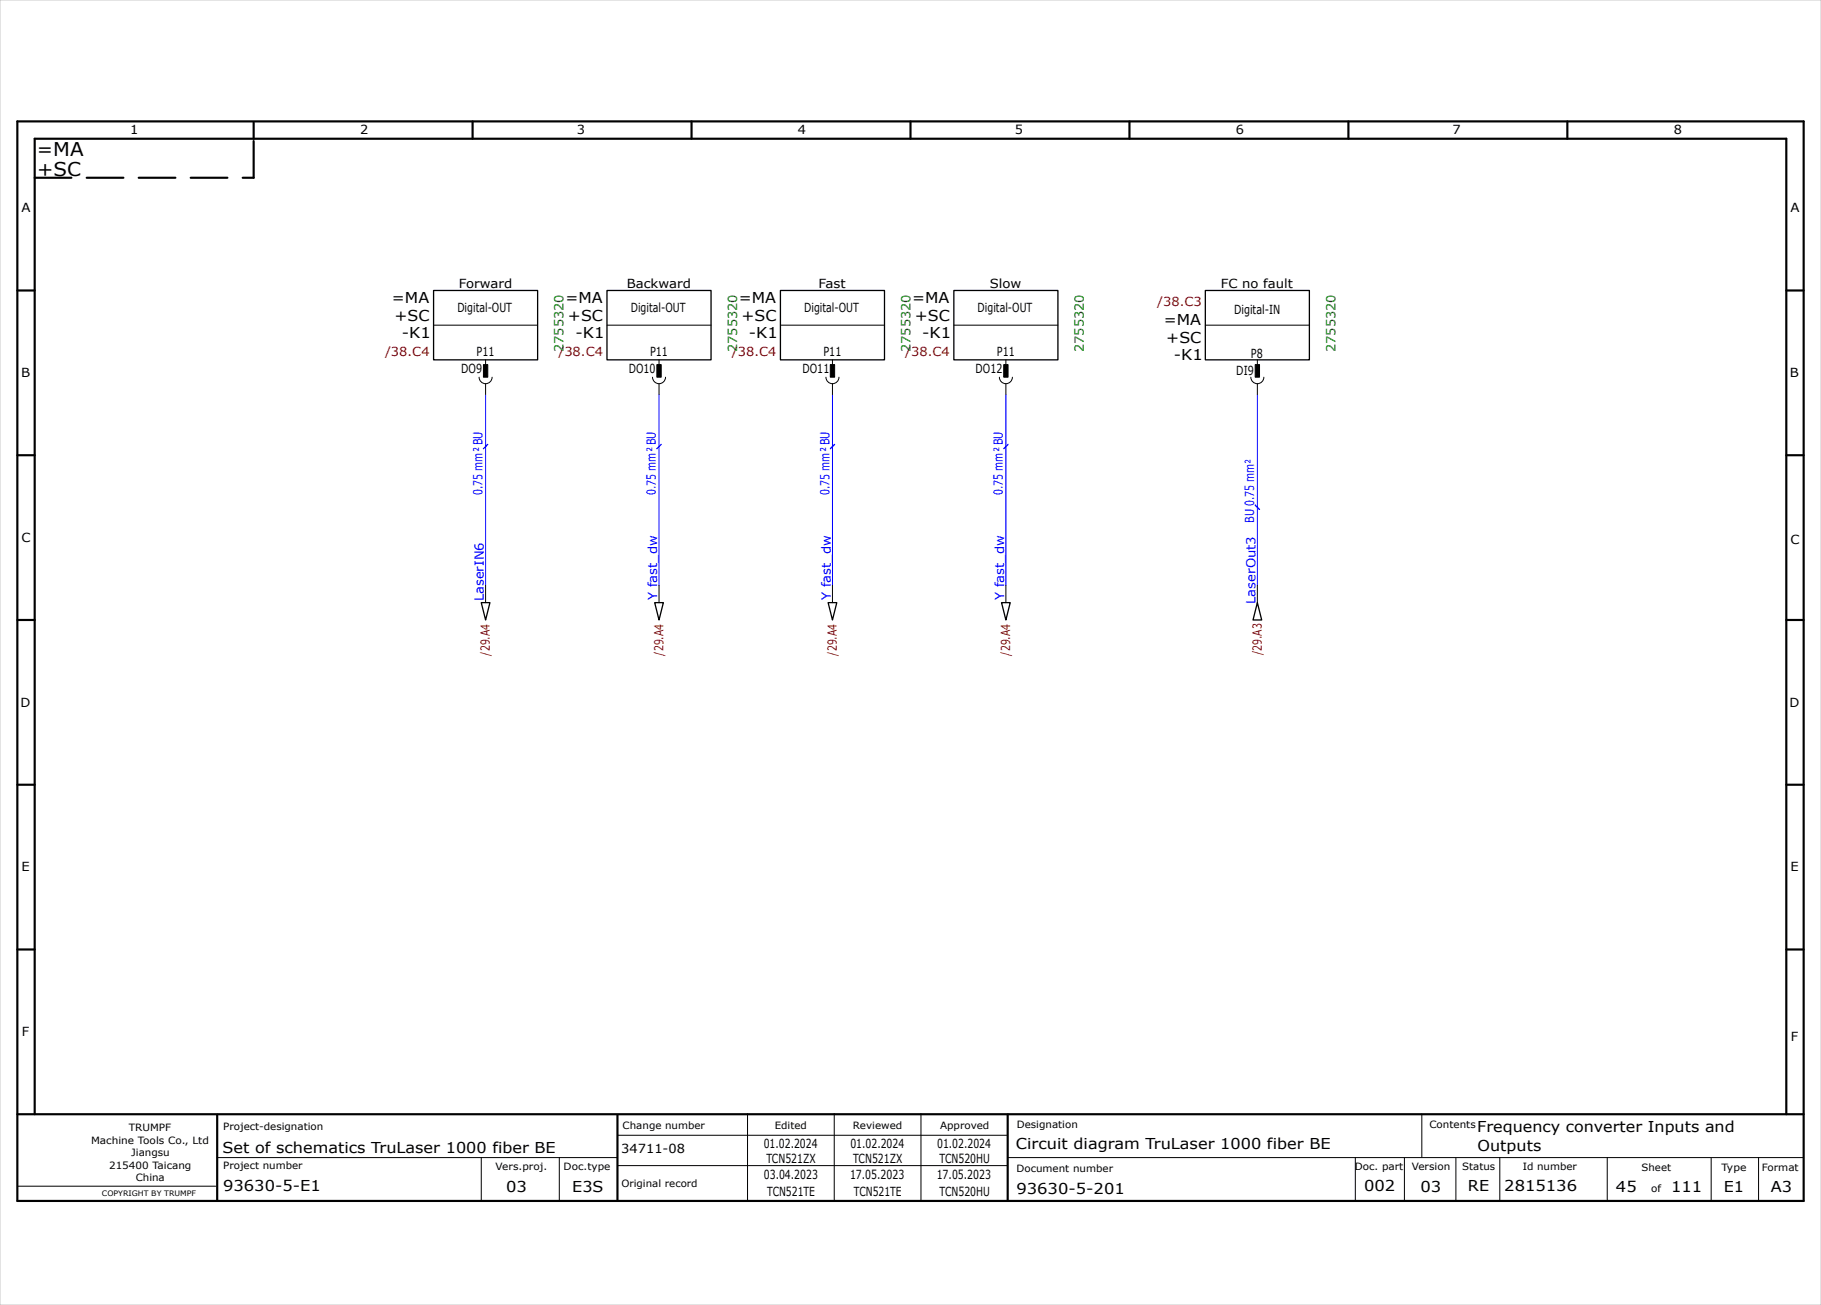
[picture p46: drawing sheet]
<svg xmlns="http://www.w3.org/2000/svg" width="420mm" height="301mm" viewBox="0 0 420 301" stroke-linecap="round" stroke-linejoin="round" font-family="sans-serif">
<defs><g id="words">
<g font-size="4.4">
<text x="8.5" y="36">=MA</text>
<text x="8.6" y="40.5">+SC</text>
</g>
<g font-size="3.5">
<text x="90.4" y="70">=MA</text>
<text x="130.4" y="70">=MA</text>
<text x="170.4" y="70">=MA</text>
<text x="210.4" y="70">=MA</text>
<text x="91" y="74">+SC</text>
<text x="92.7" y="78">-K1</text>
<text x="131" y="74">+SC</text>
<text x="132.7" y="78">-K1</text>
<text x="171" y="74">+SC</text>
<text x="172.7" y="78">-K1</text>
<text x="211" y="74">+SC</text>
<text x="212.7" y="78">-K1</text>
<text x="268.4" y="75">=MA</text>
<text x="269" y="79">+SC</text>
<text x="270.7" y="83">-K1</text>
<text x="340.7" y="261">Frequency converter Inputs and</text>
<text x="51.3" y="266">Set of schematics TruLaser 1000 fiber BE</text>
<text x="234.3" y="265">Circuit diagram TruLaser 1000 fiber BE</text>
<text x="340.8" y="265.5">Outputs</text>
<text x="51.5" y="274.7">93630-5-E1</text>
<text x="116.8" y="274.9">03</text>
<text x="132" y="274.9">E3S</text>
<text x="234.4" y="275.3">93630-5-201</text>
<text x="314.6" y="274.8">002</text>
<text x="327.6" y="274.9">03</text>
<text x="338.6" y="274.8">RE</text>
<text x="346.9" y="274.7">2815136</text>
<text x="372.7" y="275">45</text>
<text x="385.4" y="275">111</text>
<text x="397.6" y="275">E1</text>
<text x="408.4" y="275">A3</text>
</g>
<g font-size="2.9">
<text x="30" y="31">1</text>
<text x="83" y="31">2</text>
<text x="133.1" y="31">3</text>
<text x="184.1" y="31">4</text>
<text x="234.1" y="31">5</text>
<text x="285" y="31">6</text>
<text x="335" y="31">7</text>
<text x="386" y="31">8</text>
<text x="5" y="49">A</text>
<text x="413" y="49">A</text>
<text x="105.5" y="72">Digital-OUT</text>
<text x="105.8" y="66.5">Forward</text>
<text x="144.5" y="66.5">Backward</text>
<text x="145.5" y="72">Digital-OUT</text>
<text x="185.5" y="72">Digital-OUT</text>
<text x="188.7" y="66.5">Fast</text>
<text x="225.5" y="72">Digital-OUT</text>
<text x="228.3" y="66.5">Slow</text>
<text x="281.6" y="66.5">FC no fault</text>
<text x="284.6" y="72.5">Digital-IN</text>
<text x="109.9" y="82">P11</text>
<text x="149.9" y="82">P11</text>
<text x="189.9" y="82">P11</text>
<text x="229.9" y="82">P11</text>
<text x="288.5" y="82.5">P8</text>
<text x="4.8" y="87">B</text>
<text x="106.4" y="86">DO9</text>
<text x="145" y="86">DO10</text>
<text x="185.1" y="86">DO11</text>
<text x="225" y="86">DO12</text>
<text x="285.1" y="86.5">DI9</text>
<text x="412.8" y="87">B</text>
<text x="5" y="125">C</text>
<text x="413" y="125.5">C</text>
<text x="4.8" y="163">D</text>
<text x="412.7" y="163">D</text>
<text x="5" y="201">E</text>
<text x="413" y="201">E</text>
<text x="5.1" y="239">F</text>
<text x="413" y="240">F</text>
<text x="143.3" y="266">34711-08</text>
<text x="176.1" y="264.9">01.02.2024</text>
<text x="176.8" y="268.4">TCN521ZX</text>
<text x="196.1" y="264.9">01.02.2024</text>
<text x="196.8" y="268.4">TCN521ZX</text>
<text x="216.1" y="264.9">01.02.2024</text>
<text x="216.7" y="268.4">TCN520HU</text>
<text x="176.2" y="271.9">03.04.2023</text>
<text x="176.9" y="275.9">TCN521TE</text>
<text x="196" y="271.9">17.05.2023</text>
<text x="196.9" y="275.9">TCN521TE</text>
<text x="216" y="271.9">17.05.2023</text>
<text x="216.7" y="275.9">TCN520HU</text>
</g>
<g font-size="2.9" fill="#b60000">
<text x="266.9" y="70.5">/38.C3</text>
<text x="88.8" y="82">/38.C4</text>
<text x="128.8" y="82">/38.C4</text>
<text x="168.8" y="82">/38.C4</text>
<text x="208.8" y="82">/38.C4</text>
<text x="113" y="151.2" transform="rotate(-90 113 151.2)">/29.A4</text>
<text x="153" y="151.2" transform="rotate(-90 153 151.2)">/29.A4</text>
<text x="193" y="151.2" transform="rotate(-90 193 151.2)">/29.A4</text>
<text x="233" y="151.2" transform="rotate(-90 233 151.2)">/29.A4</text>
<text x="291" y="151.1" transform="rotate(-90 291 151.1)">/29.A3</text>
</g>
<g font-size="2.9" fill="#008000">
<text x="130" y="81.2" transform="rotate(-90 130 81.2)">2755320</text>
<text x="170" y="81.2" transform="rotate(-90 170 81.2)">2755320</text>
<text x="210" y="81.2" transform="rotate(-90 210 81.2)">2755320</text>
<text x="250" y="81.2" transform="rotate(-90 250 81.2)">2755320</text>
<text x="308" y="81.2" transform="rotate(-90 308 81.2)">2755320</text>
</g>
<g font-size="2.9" fill="#00f">
<text x="111.3" y="114.2" transform="rotate(-90 111.3 114.2)">0.75 mm² BU</text>
<text x="151.3" y="114.2" transform="rotate(-90 151.3 114.2)">0.75 mm² BU</text>
<text x="191.3" y="114.2" transform="rotate(-90 191.3 114.2)">0.75 mm² BU</text>
<text x="231.3" y="114.2" transform="rotate(-90 231.3 114.2)">0.75 mm² BU</text>
<text x="289.3" y="120.6" transform="rotate(-90 289.3 120.6)">BU 0.75 mm²</text>
<text x="111.6" y="138.7" transform="rotate(-90 111.6 138.7)">LaserIN6</text>
<text x="151.6" y="138.4" transform="rotate(-90 151.6 138.4)">Y fast_dw</text>
<text x="191.6" y="138.4" transform="rotate(-90 191.6 138.4)">Y fast_dw</text>
<text x="231.6" y="138.4" transform="rotate(-90 231.6 138.4)">Y fast_dw</text>
<text x="289.6" y="139.3" transform="rotate(-90 289.6 139.3)">LaserOut3</text>
</g>
<g font-size="2.3">
<text x="21" y="263.8">Machine Tools Co., Ltd</text>
<text x="29.7" y="260.8">TRUMPF</text>
<text x="51.5" y="260.7">Project-designation</text>
<text x="143.6" y="260.4">Change number</text>
<text x="178.7" y="260.4">Edited</text>
<text x="196.7" y="260.4">Reviewed</text>
<text x="216.8" y="260.4">Approved</text>
<text x="234.5" y="260.2">Designation</text>
<text x="329.7" y="260.1">Contents</text>
<text x="25.2" y="269.6">215400 Taicang</text>
<text x="30.3" y="266.7">Jiangsu</text>
<text x="51.5" y="269.7">Project number</text>
<text x="114.3" y="269.9">Vers.proj.</text>
<text x="130" y="269.9">Doc.type</text>
<text x="312.5" y="269.8">Doc. part</text>
<text x="325.6" y="269.9">Version</text>
<text x="337.3" y="269.8">Status</text>
<text x="351.2" y="269.8">Id number</text>
<text x="406.4" y="270">Format</text>
<text x="31.3" y="272.5">China</text>
<text x="143.3" y="273.9">Original record</text>
<text x="234.4" y="270.3">Document number</text>
<text x="378.6" y="270">Sheet</text>
<text x="380.8" y="275">of</text>
<text x="397" y="270">Type</text>
</g>
<text font-size="1.7" x="23.5" y="275.8">COPYRIGHT BY TRUMPF</text>
</g></defs>
<g fill="none" stroke="#000" stroke-width=".5">
<path d="M4 28h412v249h-412zM58.5 28.2v3.8M109 28v4M159.5 28v4M210 28v4M260.5 28v4M311 28v4M361.5 28v4M4 67h4M412 67h4M4 105h4M412 105h4"/>
<path d="M4 143h4M412 143h4M4 181h4M412 181h4M4 219h4M412 219h4M4 257h412M8 257v-225h404v225M50.1 257.1v19.8M142.4 257.2v19.8M232.4 257.1v19.7"/>
</g>
<g fill="none" stroke="#000" stroke-width=".23">
<path d="M100 75h24M140 75h24M180 75h24M220 75h24M278 75h24M110.5 87a1.5 1.5 0 0 0 1.5 1.5 1.5 1.5 0 0 0 1.5-1.5M112 83v2M112 88.5v2.5M150.5 87a1.5 1.5 0 0 0 1.5 1.5 1.5 1.5 0 0 0 1.5-1.5M152 83v2M152 88.5v2.5M190.5 87a1.5 1.5 0 0 0 1.5 1.5 1.5 1.5 0 0 0 1.5-1.5"/>
<path d="M192 83v2M192 88.5v2.5M230.5 87a1.5 1.5 0 0 0 1.5 1.5 1.5 1.5 0 0 0 1.5-1.5M232 83v2M232 88.5v2.5M288.5 87a1.5 1.5 0 0 0 1.5 1.5 1.5 1.5 0 0 0 1.5-1.5M290 83v1M290 88.5v2.5M112 135v4M152 135v4M192 135v4M232 135v4"/>
<path d="M290 135v4M172.4 256.9v20M192.4 256.9v20M212.4 256.9v20M327.9 256.9v10M4.1 273.6h45.7M50.1 267h92.2M111 267v10M129 267v10M142.4 261.9h90M142.4 268.9h90M232.5 267h183.5"/>
<path d="M312.6 267v10M323.9 267.1v10M335.8 267.1v10M345.9 267v10.1M370.7 267v9.8M394.7 267.1v10M405.6 267v10"/>
</g>
<path d="M8 41h50.5M58.5 41v-8.8" fill="none" stroke="#000" stroke-width=".5" stroke-dasharray="8.5 3.5"/>
<path d="M0 0h420v301h-420z" fill="none" stroke="#c9c9c9" stroke-width=".23"/>
<path d="M112 91v44M152 91v44M192 91v44M232 91v44M290 91v44" fill="none" stroke="#00f" stroke-width=".23"/>
<path d="M100 67h24v16h-24zM140 67h24v16h-24zM180 67h24v16h-24zM220 67h24v16h-24zM278 67h24v16h-24zM111 139h2l-1 4zM151 139h2l-1 4zM191 139h2l-1 4zM231 139h2l-1 4zM290 139l1 4h-2z" fill="none" stroke="#000" stroke-width=".3"/>
<g fill="#000" stroke="#000" stroke-width=".23">
<path d="M111.5 84.1h1v2.9h-1z" fill-rule="evenodd"/>
<path d="M151.5 84.1h1v2.9h-1z" fill-rule="evenodd"/>
<path d="M191.5 84.1h1v2.9h-1z" fill-rule="evenodd"/>
<path d="M231.5 84.1h1v2.9h-1z" fill-rule="evenodd"/>
<path d="M289.5 84.1h1v2.9h-1z" fill-rule="evenodd"/>
</g>
<path d="M112.5 102.5l-1 1M152.5 102.5l-1 1M192.5 102.5l-1 1M232.5 102.5l-1 1M289.5 116.5l1 1" fill="none" stroke="#00f" stroke-width=".3"/>
<use href="#words"/>
</svg>
